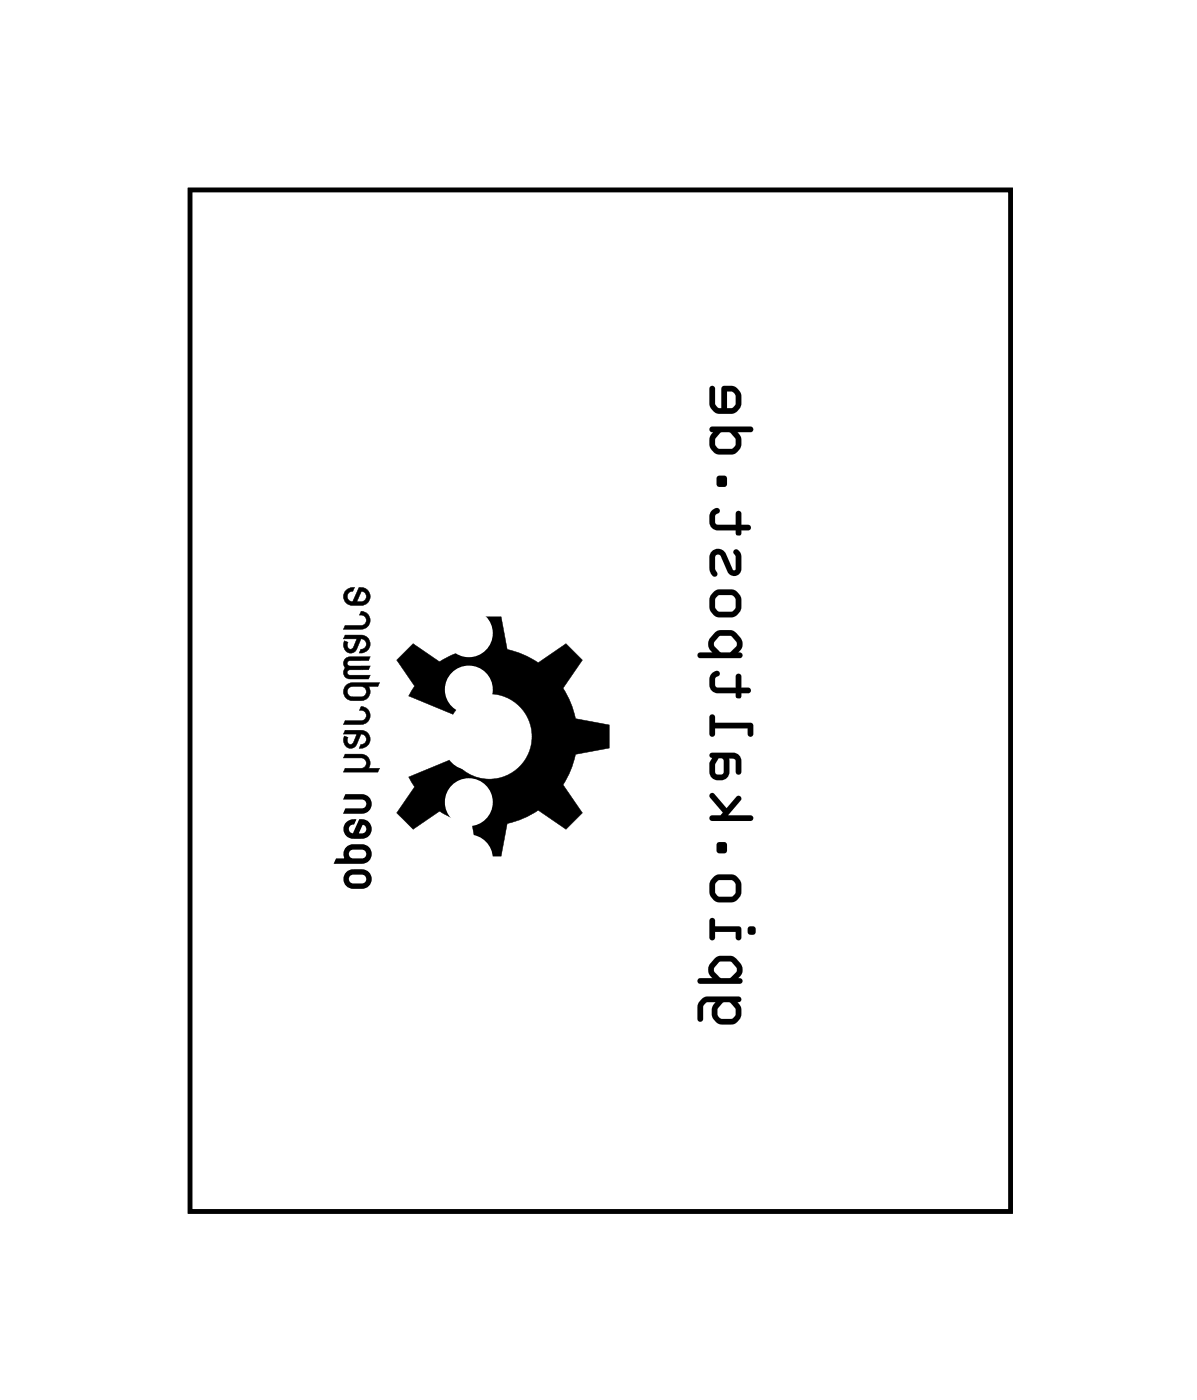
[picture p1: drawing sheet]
<svg xmlns="http://www.w3.org/2000/svg" width="54mm" height="63mm" viewBox="0 0 54 63" stroke-linecap="round" stroke-linejoin="round" font-family="sans-serif">
<path d="M8.6 8.6h37v46h-37z" fill="none" stroke="#000" stroke-width=".2"/>
<path d="M8.6 8.6h37v46h-37z" fill="none" stroke="#000" stroke-width=".05"/>
<g fill="#000">
<path d="M15.6 34h.7a.41 .41 0 0 1 .3 .7h.5l-.1 .1h-1.5l.1-.1h.7a.23 .23 0 0 0 .2-.3 .23 .23 0 0 0-.2-.2h-.8zM15.6 32.5h.7a.24 .24 0 0 0 .2-.3 .24 .24 0 0 0-.3-.2l.1-.1a.41 .41 0 0 1 .4 .4 .41 .41 0 0 1-.4 .4h-.8zM15.6 28.2h.7a.24 .24 0 0 0 .2-.3 .24 .24 0 0 0-.3-.2l.1-.1a.41 .41 0 0 1 .4 .4 .41 .41 0 0 1-.4 .4h-.8zM15.6 29.7l.2-.1h.9l-.1 .2h-.8a.12 .12 0 0 0-.1 .1 .12 .12 0 0 0 .1 .1h.9l-.1 .2h-.8a.12 .12 0 0 0-.1 .1 .12 .12 0 0 0 .1 .2h.9l-.1 .1h-.8a.29 .29 0 0 1-.3-.2 .29 .29 0 0 1 .1-.3l-.1-.2zM15.6 32.9h.7a.41 .41 0 0 1 .4 .5 .41 .41 0 0 1-.5 .4l.1-.2a.23 .23 0 0 0 .2-.3 .23 .23 0 0 0-.2-.2l-.3 .6a.35 .35 0 0 1-.5-.1 .35 .35 0 0 1 0-.4l.2 .1v.2l.1 .1 .1-.1 .2-.4h-.6zM15.6 28.6h.7a.41 .41 0 0 1 .4 .5 .41 .41 0 0 1-.5 .4l.1-.2a.23 .23 0 0 0 .2-.2 .23 .23 0 0 0-.2-.3l-.3 .6a.35 .35 0 0 1-.5-.1 .35 .35 0 0 1 0-.4l.2 .1v.2l.1 .1 .1-.1 .2-.4h-.6zM15.6 35.9h.7a.41 .41 0 0 1 .4 .4 .41 .41 0 0 1-.4 .4h-.8l.1-.2h.7a.23 .23 0 0 0 .3-.2 .23 .23 0 0 0-.3-.3h-.8zM17.9 29.8l.7-.8 1.2 .9 .7-.4 .8-.2 .3-1.5h1l.3 1.5 .7 .2 .7 .4 1.2-.9 .8 .8-.9 1.2 .3 .7 .2 .7 1.6 .3v1l-1.6 .3-.2 .7-.3 .7 .9 1.3-.8 .7-1.2-.9-.7 .4-.7 .2-.3 1.5h-1l-.3-1.4-.8-.2-.7-.4-1.2 .8-.7-.7 .8-1.2-.3-.5 2-.8a1.92 1.92 0 0 0 2.9 .5 1.92 1.92 0 0 0 0-2.9 1.92 1.92 0 0 0-2.9 .4l-2-.8 .3-.5z"/>
<path d="M15.6 34l-.1 .2h.8a.24 .24 0 0 1 .2 .1 .24 .24 0 0 1-.1 .3h-.8l-.1 .2h1.5l.1-.2-.5 .1a.4 .4 0 0 0 0-.6l-.3-.1zM15.6 34h.7a.4 .4 0 0 1 .3 .2 .4 .4 0 0 1 0 .5h.5l-.1 .1h-1.5l.1-.1h.7a.24 .24 0 0 0 .2-.2 .24 .24 0 0 0-.1-.2l-.1-.1h-.8z"/>
<path d="M15.6 32.5l-.1 .2h.8l.3-.1a.4 .4 0 0 0 0-.6l-.3-.1-.1 .1 .3 .2v.2l-.1 .1zM15.6 32.5h.7a.24 .24 0 0 0 .2-.3 .24 .24 0 0 0-.3-.2l.1-.1a.4 .4 0 0 1 .4 .4 .4 .4 0 0 1-.4 .4h-.8z"/>
<path d="M15.6 28.2l-.1 .2h.8a.41 .41 0 0 0 .4-.4 .41 .41 0 0 0-.4-.4l-.1 .2 .1-.1a.24 .24 0 0 1 .2 .2 .24 .24 0 0 1 0 .2zM15.6 28.2h.7a.24 .24 0 0 0 .2-.1 .24 .24 0 0 0 0-.3l-.3-.1 .1-.1 .3 .1a.42 .42 0 0 1 0 .6l-.3 .1h-.8z"/>
<path d="M15.6 26.6a.4 .4 0 0 0-.1 .5 .4 .4 0 0 0 .4 .2h.4a.41 .41 0 0 0 .4-.5 .41 .41 0 0 0-.5-.3l-.3 .6a.23 .23 0 0 1-.2-.2 .23 .23 0 0 1 .2-.2l.1-.2zM16.3 26.7a.23 .23 0 0 1 .2 .2 .23 .23 0 0 1-.2 .2h-.2z"/>
<path d="M15.6 26.6a.41 .41 0 0 0-.1 .5 .41 .41 0 0 0 .4 .2h.4l.3-.1a.4 .4 0 0 0 0-.6l-.4-.1-.3 .6h-.2v-.2l.3-.4zM15.6 26.6l.4-.1-.1 .2a.24 .24 0 0 0-.3 .2 .24 .24 0 0 0 .3 .2l.3-.6a.4 .4 0 0 1 .5 .3 .4 .4 0 0 1-.4 .5h-.4a.39 .39 0 0 1-.4-.2 .39 .39 0 0 1 .1-.5zM16.3 26.7h.2a.23 .23 0 0 1 0 .3 .23 .23 0 0 1-.2 .1h-.2zM16.3 26.7l-.2 .4h.4a.24 .24 0 0 0 0-.3 .24 .24 0 0 0-.2-.1z"/>
<path d="M15.6 29.7l-.1 .2 .1 .2a.3 .3 0 0 0-.1 .4 .3 .3 0 0 0 .3 .1h.8l.1-.2-.9 .1-.1-.2 .1-.1h.8l.1-.2h-.9l-.1-.1 .1-.1h.8l.1-.2h-.9zM15.6 29.7l.2-.1h.9l-.1 .2h-.8l-.2 .1 .2 .2 .9-.1-.1 .2h-.8a.13 .13 0 0 0-.2 .1 .14 .14 0 0 0 .2 .2h.9l-.1 .1h-.8l-.2-.1-.1-.2 .1-.2-.1-.2z"/>
<path d="M15.6 32.9l-.1 .2h.6l-.2 .4-.1 .1-.1-.1v-.2l-.2-.1a.35 .35 0 0 0 .1 .5 .35 .35 0 0 0 .5-.1l.2-.5a.24 .24 0 0 1 .2 .2 .24 .24 0 0 1 0 .2l-.2 .1-.1 .2a.43 .43 0 0 0 .4-.2 .43 .43 0 0 0 0-.6l-.3-.1zM15.6 32.9h.7l.3 .2a.41 .41 0 0 1 0 .5l-.4 .2 .1-.2a.24 .24 0 0 0 .2-.3 .24 .24 0 0 0-.2-.2l-.2 .4-.3 .2h-.2l-.1-.2v-.3l.2 .1a.18 .18 0 0 0 0 .2 .18 .18 0 0 0 .2 .1l.2-.5h-.6z"/>
<path d="M15.6 28.6l-.1 .2h.6l-.2 .4a.17 .17 0 0 1-.2 0 .17 .17 0 0 1 0-.2l-.2-.1a.35 .35 0 0 0 .1 .5 .35 .35 0 0 0 .5-.1l.2-.5a.23 .23 0 0 1 .2 .2 .23 .23 0 0 1-.2 .3l-.1 .2 .4-.2a.39 .39 0 0 0 0-.5l-.3-.2zM15.6 28.6l.7 .1a.4 .4 0 0 1 .4 .4 .4 .4 0 0 1-.5 .3l.1-.1 .2-.2v-.2l-.2-.1-.3 .6h-.3l-.2-.2v-.3l.2 .1v.2l.1 .1 .2-.1 .1-.4h-.6z"/>
<path d="M15.6 39.4a.69 .69 0 0 1 1.1 .3 .4 .4 0 0 1-.4 .4h-.4a.41 .41 0 0 1-.4-.3 .41 .41 0 0 1 .1-.4zM15.8 39.5l-.1 .2 .1 .2h.5a.23 .23 0 0 0 .3-.2 .23 .23 0 0 0-.3-.3z"/>
<path d="M15.6 38.2a.69 .69 0 0 1 1.1 .3 .41 .41 0 0 1-.4 .4h-1.2l.1-.1h.4a.41 .41 0 0 1 0-.6zM15.8 38.4l-.1 .2 .1 .1 .5 .1a.23 .23 0 0 0 .3-.3 .23 .23 0 0 0-.3-.2z"/>
<path d="M15.6 37.1l.4-.1-.1 .2a.23 .23 0 0 0-.2 .2 .23 .23 0 0 0 .2 .2l.3-.6a.41 .41 0 0 1 .5 .3 .41 .41 0 0 1-.4 .5h-.4a.4 .4 0 0 1-.3-.2 .4 .4 0 0 1 0-.5zM16.3 37.2l-.2 .4h.2a.23 .23 0 0 0 .3-.2 .23 .23 0 0 0-.3-.2z"/>
<path d="M15.6 30.9a.41 .41 0 0 0-.1 .5 .41 .41 0 0 0 .4 .2h.4a.41 .41 0 0 0 .3-.6h.4l.1-.2h-1.2zM15.7 31h.6a.23 .23 0 0 1 .2 .2 .23 .23 0 0 1-.2 .2h-.5l-.1-.1z"/>
<path d="M15.6 30.9a.42 .42 0 0 0-.1 .5 .42 .42 0 0 0 .4 .2h.4l.3-.1a.4 .4 0 0 0 0-.5h.4l.1-.2h-1.2zM15.6 30.9l.3-.1h1.2l-.1 .2h-.4a.39 .39 0 0 1-.3 .6h-.4l-.3-.1a.42 .42 0 0 1 0-.6zM15.7 31h.6a.24 .24 0 0 1 .2 .1 .24 .24 0 0 1 0 .3h-.7l-.1-.1zM15.7 31a.24 .24 0 0 0 0 .3 .24 .24 0 0 0 .2 .1h.4a.23 .23 0 0 0 .2-.1 .23 .23 0 0 0 0-.3h-.2z"/>
<path d="M17.9 29.8l.7-.8 1.2 .9 .7-.4 .8-.2 .3-1.5h1l.3 1.5 .7 .2 .7 .4 1.2-.9 .8 .8-.9 1.2 .3 .7 .2 .7 1.6 .3v1l-1.6 .3-.2 .7-.3 .7 .9 1.3-.8 .7-1.2-.9-.7 .4-.7 .2-.3 1.5h-1l-.3-1.4-.8-.3-.7-.3-1.2 .8-.7-.7 .8-1.2-.3-.5 2-.8a1.93 1.93 0 0 0 2.9 .5 1.93 1.93 0 0 0 0-2.9 1.93 1.93 0 0 0-2.9 .4l-2-.8 .3-.5zM17.9 29.8l.8 1.1-.3 .5 2 .8a1.92 1.92 0 0 1 2.9-.4 1.92 1.92 0 0 1 0 2.9 1.92 1.92 0 0 1-2.9-.5l-2 .8 .3 .5-.8 1.2 .7 .7 1.2-.8 .7 .4 .8 .2 .2 1.4h1.1l.3-1.5 .7-.2 .7-.4 1.2 .9 .8-.7-.9-1.3 .3-.7 .2-.7 1.6-.2v-1.1l-1.6-.3-.2-.7-.3-.7 .9-1.2-.8-.8-1.2 .9-.7-.4-.7-.2-.3-1.5h-1.1l-.2 1.5-.8 .2-.7 .4-1.2-.9z"/>
<path d="M31.6 45.1l-.1 .2-.1 .7a.13 .13 0 0 0 .2 .1 .13 .13 0 0 0 .1-.1v-.7l.2-.1h.4l-.2 .3v.4l.2 .2 .3 .1h.5l.2-.2 .1-.3v-.3l-.1-.2a.13 .13 0 0 0 .1-.1 .13 .13 0 0 0-.1-.2h-1.4zM32.6 45.2h.3l.2 .3 .1 .3-.2 .1-.4 .1-.2-.2v-.3zM32.2 43.2l-.2 .3a.46 .46 0 0 0 .1 .6h-.5a.13 .13 0 0 0-.2 .1 .14 .14 0 0 0 .2 .2h1.8a.14 .14 0 0 0 .1-.2 .14 .14 0 0 0-.2-.1l.1-.1a.61 .61 0 0 0-.5-.9h-.4zM32.4 43.4h.6l.2 .3v.1l-.3 .3h-.4l-.3-.3zM32 41.4v.9a.13 .13 0 0 0 .1 .1 .13 .13 0 0 0 .1-.1v-.3h1v.3a.13 .13 0 0 0 .1 .1 .13 .13 0 0 0 .1-.1v-.4v-.1h-1.2v-.3zM33.7 42a.2 .2 0 0 0 .4 0 .2 .2 0 0 0-.4 0zM32.2 39.6l-.2 .3v.4l.2 .3a1.05 1.05 0 0 0 .9 .1l.2-.2a.64 .64 0 0 0 .1-.6l-.1-.3a1.02 1.02 0 0 0-.9-.2zM32.4 39.7h.6l.2 .2-.1 .4-.1 .1h-.6l-.2-.2v-.3zM32.3 38v.5h.4v-.5zM32 35.8v.2l.6 .7-.1 .1h-.4a.13 .13 0 0 0-.1 .1 .13 .13 0 0 0 .1 .1h1.7a.13 .13 0 0 0 .2-.1 .13 .13 0 0 0-.2-.1h-1l.6-.7a.13 .13 0 0 0 0-.2 .13 .13 0 0 0-.2 0l-.4 .6-.6-.7zM32 34v.1l.1 .1-.1 .2v.4a.46 .46 0 0 0 .4 .4 .46 .46 0 0 0 .5-.4v-.6l.3 .1v.5a.13 .13 0 0 0 .1 .1 .13 .13 0 0 0 .1-.1v-.5a.38 .38 0 0 0-.3-.3zM32.4 34.2h.2v.1v.6h-.1h-.2l-.1-.1v-.3zM32 32.3v.8a.13 .13 0 0 0 .1 .1 .13 .13 0 0 0 .1-.1v-.2h1.5v.2a.13 .13 0 0 0 .1 .1 .13 .13 0 0 0 .2-.1l-.1-.5h-1.7v-.3zM32.1 30.4l-.1 .2a.47 .47 0 0 0 .4 .7h.8v.1l.1 .1 .1-.1v-.1h.3a.14 .14 0 0 0 .2-.2 .13 .13 0 0 0-.2-.1h-.3v-.5a.13 .13 0 0 0-.1-.1 .13 .13 0 0 0-.1 .1v.5h-.9l-.1-.1 .1-.4a.14 .14 0 0 0 .2-.1 .14 .14 0 0 0-.2-.1zM32.2 28.6l-.2 .2a.46 .46 0 0 0 .1 .6h-.5a.14 .14 0 0 0-.2 .2 .13 .13 0 0 0 .2 .1h1.8a.14 .14 0 0 0 .1-.2 .14 .14 0 0 0-.2-.1l.1-.1a.61 .61 0 0 0-.5-.9h-.4zM32.4 28.7h.6l.2 .3v.1l-.3 .3h-.4l-.3-.3zM32.2 26.7l-.2 .4v.4l.2 .2a1.05 1.05 0 0 0 .9 .1l.2-.1a.64 .64 0 0 0 .1-.7l-.1-.3a1.02 1.02 0 0 0-.9-.1zM32.4 26.9h.6l.2 .2-.1 .4-.1 .1h-.6l-.2-.2v-.4zM32.1 24.9a1.02 1.02 0 0 0 .1 1.1 .18 .18 0 0 0 .1-.1 .18 .18 0 0 0-.1-.2l.1-.6 .1-.1 .1 .1 .3 .7a.33 .33 0 0 0 .4 .2 .33 .33 0 0 0 .2-.3v-.6l-.1-.3a.14 .14 0 0 0-.2 .1 .14 .14 0 0 0 .1 .2v.6h-.1l-.5-.9h-.2zM32.1 23l-.1 .3a.47 .47 0 0 0 .4 .6h.8v.2l.1 .1 .1-.1v-.2h.3a.13 .13 0 0 0 .2-.1 .13 .13 0 0 0-.2-.1h-.3v-.5a.13 .13 0 0 0-.1-.2 .13 .13 0 0 0-.1 .2v.5h-.9l-.1-.2 .1-.3a.14 .14 0 0 0 .2-.2 .14 .14 0 0 0-.2-.1zM32.3 21.5v.4h.4v-.4zM32 19.3v.1l.2 .1-.2 .3v.3l.2 .3a1.07 1.07 0 0 0 .9 .1 .6 .6 0 0 0 .3-.8l-.1-.2h.5a.13 .13 0 0 0 .2-.1 .14 .14 0 0 0-.2-.2zM32.5 19.5h.5l.2 .3v.3l-.1 .1h-.8v-.1v-.3zM32 17.4v.8l.2 .3a1.05 1.05 0 0 0 .9 .2l.2-.2a.63 .63 0 0 0 .1-.6l-.1-.3a.68 .68 0 0 0-.7-.2l-.1 1h-.1l-.1-.2-.1-.7zM32.8 17.7h.2l.2 .1v.4l-.2 .2h-.2z"/>
<path d="M31.6 45.1l-.1 .2v.7a.13 .13 0 0 0 .1 .1 .13 .13 0 0 0 .1-.1v-.7l.2-.1h.4l-.2 .3v.4l.2 .2 .3 .1h.5l.2-.2 .1-.3v-.3l-.1-.2a.13 .13 0 0 0 .1-.1 .13 .13 0 0 0-.1-.2h-1.4zM31.6 45.1l.3-.2h1.4a.13 .13 0 0 1 .1 .2 .13 .13 0 0 1-.1 .1l.1 .2v.3l-.1 .3-.2 .2h-.5l-.3-.1-.2-.2v-.4l.2-.3h-.4l-.2 .1v.7a.13 .13 0 0 1-.1 .1 .13 .13 0 0 1-.2-.1l.1-.7zM32.6 45.2h.3l.2 .3 .1 .3-.2 .1-.4 .1-.2-.2v-.3zM32.6 45.3l-.2 .2v.3l.2 .2 .4-.1 .2-.1-.1-.3-.2-.3zM32.2 43.2l-.2 .3a.46 .46 0 0 0 .1 .6h-.5a.13 .13 0 0 0-.1 .1 .13 .13 0 0 0 .1 .2h1.8a.13 .13 0 0 0 .1-.2 .13 .13 0 0 0-.2-.1l.1-.1a.46 .46 0 0 0-.1-.6l-.3-.3h-.5zM32.2 43.2l.3-.1h.4a.58 .58 0 0 1 .5 .3 .58 .58 0 0 1 0 .7h-.1a.14 .14 0 0 1 .2 .1 .14 .14 0 0 1-.1 .2h-1.8a.14 .14 0 0 1-.2-.2 .13 .13 0 0 1 .2-.1h.5a.46 .46 0 0 1-.1-.6zM32.4 43.4h.6l.2 .3v.1l-.3 .3h-.4l-.3-.3zM32.4 43.4l-.2 .4 .3 .3h.4l.3-.3v-.1l-.2-.3zM32 41.4v.9a.13 .13 0 0 0 .1 .1 .13 .13 0 0 0 .1-.1v-.3h1v.3a.13 .13 0 0 0 .1 .1 .13 .13 0 0 0 .1-.1l-.1-.5h-1.1v-.3zM32 41.4l.2 .1v.3h1.2v.1v.4a.13 .13 0 0 1-.1 .1 .13 .13 0 0 1-.1-.1v-.3h-1v.3a.13 .13 0 0 1-.1 .1 .13 .13 0 0 1-.1-.1zM33.7 42a.2 .2 0 0 0 .4 0 .2 .2 0 0 0-.4 0zM33.7 42a.2 .2 0 0 1 .4 0 .2 .2 0 0 1-.4 0zM32.2 39.6l-.2 .3v.4l.2 .3a1.05 1.05 0 0 0 .9 .1l.2-.2a.64 .64 0 0 0 .1-.6l-.1-.3a1.02 1.02 0 0 0-.9-.2zM32.2 39.6l.2-.2a1.02 1.02 0 0 1 .9 .2l.1 .2v.6l-.3 .3a1.05 1.05 0 0 1-.9-.1l-.2-.3v-.4zM32.4 39.7h.6l.2 .2-.1 .4-.1 .1h-.6l-.2-.2v-.3zM32.4 39.7l-.2 .2v.3l.2 .2h.6l.1-.1 .1-.4-.2-.2zM32.3 38v.5h.4v-.5zM32.3 38h.4v.5h-.4zM32 35.8v.2l.6 .7-.1 .1h-.4a.13 .13 0 0 0-.1 .1 .13 .13 0 0 0 .1 .1h1.7a.13 .13 0 0 0 .2-.1 .13 .13 0 0 0-.2-.1h-1l.6-.7a.13 .13 0 0 0 0-.2 .13 .13 0 0 0-.2 0l-.4 .6-.6-.7zM32 35.8h.2l.6 .7 .4-.6a.13 .13 0 0 1 .2 0 .13 .13 0 0 1 0 .2l-.6 .7h1a.13 .13 0 0 1 .2 .1 .13 .13 0 0 1-.2 .1h-1.7a.13 .13 0 0 1-.1-.1 .13 .13 0 0 1 .1-.1h.4l.1-.1-.6-.7zM32 34v.1l.1 .1-.1 .2v.4a.46 .46 0 0 0 .4 .4 .46 .46 0 0 0 .5-.4v-.6l.3 .1v.5a.13 .13 0 0 0 .1 .1 .13 .13 0 0 0 .1-.1v-.5a.38 .38 0 0 0-.3-.3zM32 34l1.1-.1a.38 .38 0 0 1 .3 .4v.5a.13 .13 0 0 1-.1 .1 .13 .13 0 0 1-.1-.1v-.5l-.3-.1v.6a.46 .46 0 0 1-.5 .4 .46 .46 0 0 1-.4-.4v-.4l.1-.2-.1-.1zM32.4 34.2h.2v.1v.6h-.1h-.2l-.1-.1v-.3zM32.4 34.2l-.2 .3v.3l.1 .1h.2l.1-.1v-.5v-.1zM32 32.3v.8a.13 .13 0 0 0 .1 .1 .13 .13 0 0 0 .1-.1v-.2h1.5v.2a.13 .13 0 0 0 .1 .1 .13 .13 0 0 0 .2-.1l-.1-.5h-1.7v-.3zM32 32.3h.2v.3h1.7l.1 .1v.4a.13 .13 0 0 1-.2 .1 .13 .13 0 0 1-.1-.1v-.2h-1.5v.2a.13 .13 0 0 1-.1 .1 .13 .13 0 0 1-.1-.1zM32.1 30.4l-.1 .2a.47 .47 0 0 0 .4 .7h.8v.2h.1l.1-.1v-.1h.3a.14 .14 0 0 0 .2-.2 .13 .13 0 0 0-.2-.1h-.3v-.5a.13 .13 0 0 0-.1-.1 .13 .13 0 0 0-.1 .1v.5h-.9l-.1-.1 .1-.4a.14 .14 0 0 0 .2-.1 .14 .14 0 0 0-.2-.1zM32.1 30.4l.2-.1a.15 .15 0 0 1 .2 .1 .15 .15 0 0 1-.2 .2l-.1 .3 .1 .1h.9v-.5a.13 .13 0 0 1 .1-.1 .13 .13 0 0 1 .1 .1v.5h.3a.13 .13 0 0 1 .2 .1 .14 .14 0 0 1-.2 .2h-.3v.1l-.1 .1-.1-.1v-.1h-.8a.52 .52 0 0 1-.3-.9zM32.2 28.6l-.2 .2a.46 .46 0 0 0 .1 .6h-.5a.13 .13 0 0 0-.1 .2 .13 .13 0 0 0 .1 .1h1.8a.13 .13 0 0 0 .1-.2 .13 .13 0 0 0-.2-.1l.1-.1a.46 .46 0 0 0-.1-.6l-.3-.3h-.5zM32.2 28.6l.3-.2h.4a.58 .58 0 0 1 .5 .4 .58 .58 0 0 1 0 .6h-.1a.14 .14 0 0 1 .2 .1 .14 .14 0 0 1-.1 .2h-1.8a.13 .13 0 0 1-.2-.1 .14 .14 0 0 1 .2-.2h.5a.46 .46 0 0 1-.1-.6zM32.4 28.7h.6l.2 .3v.1l-.3 .3h-.4l-.3-.3zM32.4 28.7l-.2 .4 .3 .3h.4l.3-.3v-.1l-.2-.3zM32.2 26.7l-.2 .4v.4l.2 .2a1.05 1.05 0 0 0 .9 .1l.2-.1a.64 .64 0 0 0 .1-.7l-.1-.3a1.02 1.02 0 0 0-.9-.1zM32.2 26.7l.2-.1a1.02 1.02 0 0 1 .9 .1l.1 .3v.5l-.3 .3a1.05 1.05 0 0 1-.9-.1l-.2-.2v-.4zM32.4 26.9h.6l.2 .2-.1 .4-.1 .1h-.6l-.2-.2v-.4zM32.4 26.9l-.2 .1v.4l.2 .2h.6l.1-.1 .1-.4-.2-.2zM32.1 24.9a1.02 1.02 0 0 0 .1 1.1 .15 .15 0 0 0 .2-.1 .15 .15 0 0 0-.1-.2l-.1-.6 .2-.1 .1 .1 .3 .7a.33 .33 0 0 0 .4 .2 .33 .33 0 0 0 .2-.3v-.6l-.1-.3a.14 .14 0 0 0-.2 .1 .14 .14 0 0 0 .1 .2v.6h-.1l-.4-.7a.39 .39 0 0 0-.6-.1zM32.1 24.9l.3-.1h.2l.5 .9h.1v-.6a.17 .17 0 0 1-.1-.2 .17 .17 0 0 1 .1-.1h.1a.97 .97 0 0 1 0 1.1l-.2 .1-.2-.1-.4-.8-.1-.1-.2 .1 .1 .6a.15 .15 0 0 1 0 .2 .15 .15 0 0 1-.2 .1 1.1 1.1 0 0 1 0-1.1zM32.1 23l-.1 .3a.47 .47 0 0 0 .4 .6h.8v.2l.1 .1 .1-.1v-.2h.3a.13 .13 0 0 0 .2-.1 .13 .13 0 0 0-.2-.1h-.3v-.5a.13 .13 0 0 0-.1-.2 .13 .13 0 0 0-.1 .2v.5h-.9l-.1-.2 .1-.3a.14 .14 0 0 0 .2-.2 .14 .14 0 0 0-.2-.1zM32.1 23l.2-.1a.15 .15 0 0 1 .2 .2 .15 .15 0 0 1-.2 .1l-.1 .3 .1 .2h.9v-.5a.13 .13 0 0 1 .1-.2 .13 .13 0 0 1 .1 .2v.5h.3a.13 .13 0 0 1 .2 .1 .13 .13 0 0 1-.2 .1h-.3v.2l-.1 .1-.1-.1v-.2h-.8a.52 .52 0 0 1-.3-.9zM32.3 21.5v.4h.4v-.4zM32.3 21.5h.4v.4h-.4zM32 19.3a.13 .13 0 0 0 0 .1 .13 .13 0 0 0 .2 .1l-.2 .3v.4l.2 .2a1.07 1.07 0 0 0 .9 .1l.3-.3v-.4l-.1-.3h.5a.13 .13 0 0 0 .2-.1 .14 .14 0 0 0-.2-.2zM32 19.3l1.8-.1a.14 .14 0 0 1 .2 .2 .13 .13 0 0 1-.2 .1h-.5l.1 .3v.4l-.3 .3a1.07 1.07 0 0 1-.9-.1l-.2-.2v-.4l.2-.3a.13 .13 0 0 1-.2-.1 .13 .13 0 0 1 0-.1zM32.5 19.5h.5l.2 .3v.3l-.1 .1h-.8l-.1-.4zM32.5 19.5l-.2 .3v.3v.1h.8l.1-.1v-.3l-.2-.3zM32 17.4v.8l.2 .3a1.05 1.05 0 0 0 .9 .2l.2-.2a.63 .63 0 0 0 .1-.6l-.1-.3a.68 .68 0 0 0-.7-.2l-.1 1h-.1l-.1-.2-.1-.7zM32 17.4l.2 .1 .1 .7 .1 .2h.1l.1-1h.4l.3 .2 .1 .2v.5l-.3 .4a1.05 1.05 0 0 1-.9-.2l-.2-.3zM32.8 17.7h.2l.2 .1v.4l-.2 .2h-.2zM32.8 17.7v.7h.2l.2-.2v-.4l-.2-.1z"/>
</g>
<path d="M15.6 35.9h.7a.41 .41 0 0 1 .4 .4 .41 .41 0 0 1-.4 .4h-.8l.1-.2h.7a.23 .23 0 0 0 .3-.2 .23 .23 0 0 0-.3-.3h-.8zM15.6 37.1l.4-.1-.1 .2a.23 .23 0 0 0-.2 .2 .23 .23 0 0 0 .2 .2l.3-.6a.41 .41 0 0 1 .5 .3 .41 .41 0 0 1-.4 .5h-.4a.4 .4 0 0 1-.3-.2 .4 .4 0 0 1 0-.5zM15.6 39.4a.69 .69 0 0 1 1.1 .3 .4 .4 0 0 1-.4 .4h-.4a.41 .41 0 0 1-.4-.3 .41 .41 0 0 1 .1-.4zM15.6 38.2a.69 .69 0 0 1 1.1 .3 .41 .41 0 0 1-.4 .4h-1.2l.1-.1h.4a.41 .41 0 0 1 0-.6zM15.8 39.5l.5-.1a.23 .23 0 0 1 .3 .3 .23 .23 0 0 1-.3 .2h-.5l-.1-.2zM15.8 38.4l.5-.1a.23 .23 0 0 1 .3 .2 .23 .23 0 0 1-.3 .3l-.5-.1-.1-.1zM16.3 37.2a.23 .23 0 0 1 .3 .2 .23 .23 0 0 1-.3 .2h-.2z" fill="none" stroke="#000" stroke-width=".07"/>
<path d="M12.8 22.8h1.4v1.4h-1.4z" fill="#fff"/>
<path d="M12.8 22.8h1.4v1.4h-1.4z" fill="none" stroke="#fff" stroke-width=".76" stroke-linecap="butt"/>
<circle cx="13.5" cy="23.5" r=".7" fill="#fff"/>
<circle cx="13.5" cy="23.5" r=".7" fill="none" stroke="#fff" stroke-width=".76" stroke-linecap="butt"/>
<circle cx="21.1" cy="23.5" r=".7" fill="#fff"/>
<circle cx="21.1" cy="23.5" r=".7" fill="none" stroke="#fff" stroke-width=".76" stroke-linecap="butt"/>
<circle cx="13.5" cy="26" r=".7" fill="#fff"/>
<circle cx="13.5" cy="26" r=".7" fill="none" stroke="#fff" stroke-width=".76" stroke-linecap="butt"/>
<circle cx="21.1" cy="26" r=".7" fill="#fff"/>
<circle cx="21.1" cy="26" r=".7" fill="none" stroke="#fff" stroke-width=".76" stroke-linecap="butt"/>
<circle cx="13.5" cy="28.6" r=".7" fill="#fff"/>
<circle cx="13.5" cy="28.6" r=".7" fill="none" stroke="#fff" stroke-width=".76" stroke-linecap="butt"/>
<circle cx="21.1" cy="28.6" r=".7" fill="#fff"/>
<circle cx="21.1" cy="28.6" r=".7" fill="none" stroke="#fff" stroke-width=".76" stroke-linecap="butt"/>
<circle cx="13.5" cy="31.1" r=".7" fill="#fff"/>
<circle cx="13.5" cy="31.1" r=".7" fill="none" stroke="#fff" stroke-width=".76" stroke-linecap="butt"/>
<circle cx="21.1" cy="31.1" r=".7" fill="#fff"/>
<circle cx="21.1" cy="31.1" r=".7" fill="none" stroke="#fff" stroke-width=".76" stroke-linecap="butt"/>
<circle cx="13.5" cy="33.6" r=".7" fill="#fff"/>
<circle cx="13.5" cy="33.6" r=".7" fill="none" stroke="#fff" stroke-width=".76" stroke-linecap="butt"/>
<circle cx="21.1" cy="33.6" r=".7" fill="#fff"/>
<circle cx="21.1" cy="33.6" r=".7" fill="none" stroke="#fff" stroke-width=".76" stroke-linecap="butt"/>
<circle cx="13.5" cy="36.2" r=".7" fill="#fff"/>
<circle cx="13.5" cy="36.2" r=".7" fill="none" stroke="#fff" stroke-width=".76" stroke-linecap="butt"/>
<circle cx="21.1" cy="36.2" r=".7" fill="#fff"/>
<circle cx="21.1" cy="36.2" r=".7" fill="none" stroke="#fff" stroke-width=".76" stroke-linecap="butt"/>
<circle cx="13.5" cy="38.7" r=".7" fill="#fff"/>
<circle cx="13.5" cy="38.7" r=".7" fill="none" stroke="#fff" stroke-width=".76" stroke-linecap="butt"/>
<circle cx="21.1" cy="38.7" r=".7" fill="#fff"/>
<circle cx="21.1" cy="38.7" r=".7" fill="none" stroke="#fff" stroke-width=".76" stroke-linecap="butt"/>
<circle cx="13.5" cy="41.3" r=".7" fill="#fff"/>
<circle cx="13.5" cy="41.3" r=".7" fill="none" stroke="#fff" stroke-width=".76" stroke-linecap="butt"/>
<circle cx="21.1" cy="41.3" r=".7" fill="#fff"/>
<circle cx="21.1" cy="41.3" r=".7" fill="none" stroke="#fff" stroke-width=".76" stroke-linecap="butt"/>
<circle cx="23.7" cy="48.9" r=".74" fill="#fff"/>
<circle cx="23.7" cy="48.9" r=".74" fill="none" stroke="#fff" stroke-width=".76" stroke-linecap="butt"/>
<circle cx="23.7" cy="51.4" r=".74" fill="#fff"/>
<circle cx="23.7" cy="51.4" r=".74" fill="none" stroke="#fff" stroke-width=".76" stroke-linecap="butt"/>
<circle cx="18.6" cy="48.9" r=".74" fill="#fff"/>
<circle cx="18.6" cy="48.9" r=".74" fill="none" stroke="#fff" stroke-width=".76" stroke-linecap="butt"/>
<circle cx="18.6" cy="51.4" r=".74" fill="#fff"/>
<circle cx="18.6" cy="51.4" r=".74" fill="none" stroke="#fff" stroke-width=".76" stroke-linecap="butt"/>
<circle cx="13.5" cy="48.9" r=".74" fill="#fff"/>
<circle cx="13.5" cy="48.9" r=".74" fill="none" stroke="#fff" stroke-width=".76" stroke-linecap="butt"/>
<circle cx="13.5" cy="51.4" r=".74" fill="#fff"/>
<circle cx="13.5" cy="51.4" r=".74" fill="none" stroke="#fff" stroke-width=".76" stroke-linecap="butt"/>
<path d="M28.1 22.8h1.4v1.4h-1.4z" fill="#fff"/>
<path d="M28.1 22.8h1.4v1.4h-1.4z" fill="none" stroke="#fff" stroke-width=".76" stroke-linecap="butt"/>
<circle cx="28.8" cy="23.5" r=".7" fill="#fff"/>
<circle cx="28.8" cy="23.5" r=".7" fill="none" stroke="#fff" stroke-width=".76" stroke-linecap="butt"/>
<circle cx="36.4" cy="23.5" r=".7" fill="#fff"/>
<circle cx="36.4" cy="23.5" r=".7" fill="none" stroke="#fff" stroke-width=".76" stroke-linecap="butt"/>
<circle cx="28.8" cy="26" r=".7" fill="#fff"/>
<circle cx="28.8" cy="26" r=".7" fill="none" stroke="#fff" stroke-width=".76" stroke-linecap="butt"/>
<circle cx="36.4" cy="26" r=".7" fill="#fff"/>
<circle cx="36.4" cy="26" r=".7" fill="none" stroke="#fff" stroke-width=".76" stroke-linecap="butt"/>
<circle cx="28.8" cy="28.6" r=".7" fill="#fff"/>
<circle cx="28.8" cy="28.6" r=".7" fill="none" stroke="#fff" stroke-width=".76" stroke-linecap="butt"/>
<circle cx="36.4" cy="28.6" r=".7" fill="#fff"/>
<circle cx="36.4" cy="28.6" r=".7" fill="none" stroke="#fff" stroke-width=".76" stroke-linecap="butt"/>
<circle cx="28.8" cy="31.1" r=".7" fill="#fff"/>
<circle cx="28.8" cy="31.1" r=".7" fill="none" stroke="#fff" stroke-width=".76" stroke-linecap="butt"/>
<circle cx="36.4" cy="31.1" r=".7" fill="#fff"/>
<circle cx="36.4" cy="31.1" r=".7" fill="none" stroke="#fff" stroke-width=".76" stroke-linecap="butt"/>
<circle cx="28.8" cy="33.6" r=".7" fill="#fff"/>
<circle cx="28.8" cy="33.6" r=".7" fill="none" stroke="#fff" stroke-width=".76" stroke-linecap="butt"/>
<circle cx="36.4" cy="33.6" r=".7" fill="#fff"/>
<circle cx="36.4" cy="33.6" r=".7" fill="none" stroke="#fff" stroke-width=".76" stroke-linecap="butt"/>
<circle cx="28.8" cy="36.2" r=".7" fill="#fff"/>
<circle cx="28.8" cy="36.2" r=".7" fill="none" stroke="#fff" stroke-width=".76" stroke-linecap="butt"/>
<circle cx="36.4" cy="36.2" r=".7" fill="#fff"/>
<circle cx="36.4" cy="36.2" r=".7" fill="none" stroke="#fff" stroke-width=".76" stroke-linecap="butt"/>
<circle cx="28.8" cy="38.7" r=".7" fill="#fff"/>
<circle cx="28.8" cy="38.7" r=".7" fill="none" stroke="#fff" stroke-width=".76" stroke-linecap="butt"/>
<circle cx="36.4" cy="38.7" r=".7" fill="#fff"/>
<circle cx="36.4" cy="38.7" r=".7" fill="none" stroke="#fff" stroke-width=".76" stroke-linecap="butt"/>
<circle cx="28.8" cy="41.3" r=".7" fill="#fff"/>
<circle cx="28.8" cy="41.3" r=".7" fill="none" stroke="#fff" stroke-width=".76" stroke-linecap="butt"/>
<circle cx="36.4" cy="41.3" r=".7" fill="#fff"/>
<circle cx="36.4" cy="41.3" r=".7" fill="none" stroke="#fff" stroke-width=".76" stroke-linecap="butt"/>
<circle cx="28.8" cy="43.8" r=".7" fill="#fff"/>
<circle cx="28.8" cy="43.8" r=".7" fill="none" stroke="#fff" stroke-width=".76" stroke-linecap="butt"/>
<circle cx="36.4" cy="43.8" r=".7" fill="#fff"/>
<circle cx="36.4" cy="43.8" r=".7" fill="none" stroke="#fff" stroke-width=".76" stroke-linecap="butt"/>
<circle cx="28.8" cy="46.3" r=".7" fill="#fff"/>
<circle cx="28.8" cy="46.3" r=".7" fill="none" stroke="#fff" stroke-width=".76" stroke-linecap="butt"/>
<circle cx="36.4" cy="46.3" r=".7" fill="#fff"/>
<circle cx="36.4" cy="46.3" r=".7" fill="none" stroke="#fff" stroke-width=".76" stroke-linecap="butt"/>
<circle cx="26.2" cy="18.4" r=".7" fill="#fff"/>
<circle cx="26.2" cy="18.4" r=".7" fill="none" stroke="#fff" stroke-width=".76" stroke-linecap="butt"/>
<circle cx="36.4" cy="18.4" r=".7" fill="#fff"/>
<circle cx="36.4" cy="18.4" r=".7" fill="none" stroke="#fff" stroke-width=".76" stroke-linecap="butt"/>
<circle cx="21.1" cy="10.8" r=".74" fill="#fff"/>
<circle cx="21.1" cy="10.8" r=".74" fill="none" stroke="#fff" stroke-width=".76" stroke-linecap="butt"/>
<circle cx="18.6" cy="10.8" r=".74" fill="#fff"/>
<circle cx="18.6" cy="10.8" r=".74" fill="none" stroke="#fff" stroke-width=".76" stroke-linecap="butt"/>
<circle cx="36.4" cy="10.8" r=".74" fill="#fff"/>
<circle cx="36.4" cy="10.8" r=".74" fill="none" stroke="#fff" stroke-width=".76" stroke-linecap="butt"/>
<circle cx="33.8" cy="10.8" r=".74" fill="#fff"/>
<circle cx="33.8" cy="10.8" r=".74" fill="none" stroke="#fff" stroke-width=".76" stroke-linecap="butt"/>
<circle cx="31.3" cy="10.8" r=".74" fill="#fff"/>
<circle cx="31.3" cy="10.8" r=".74" fill="none" stroke="#fff" stroke-width=".76" stroke-linecap="butt"/>
<circle cx="28.8" cy="10.8" r=".74" fill="#fff"/>
<circle cx="28.8" cy="10.8" r=".74" fill="none" stroke="#fff" stroke-width=".76" stroke-linecap="butt"/>
<circle cx="26.2" cy="10.8" r=".74" fill="#fff"/>
<circle cx="26.2" cy="10.8" r=".74" fill="none" stroke="#fff" stroke-width=".76" stroke-linecap="butt"/>
<circle cx="36.4" cy="51.4" r=".74" fill="#fff"/>
<circle cx="36.4" cy="51.4" r=".74" fill="none" stroke="#fff" stroke-width=".76" stroke-linecap="butt"/>
<circle cx="33.8" cy="51.4" r=".74" fill="#fff"/>
<circle cx="33.8" cy="51.4" r=".74" fill="none" stroke="#fff" stroke-width=".76" stroke-linecap="butt"/>
<circle cx="31.3" cy="51.4" r=".74" fill="#fff"/>
<circle cx="31.3" cy="51.4" r=".74" fill="none" stroke="#fff" stroke-width=".76" stroke-linecap="butt"/>
<circle cx="38.9" cy="31.1" r=".7" fill="#fff"/>
<circle cx="38.9" cy="31.1" r=".7" fill="none" stroke="#fff" stroke-width=".76" stroke-linecap="butt"/>
<circle cx="38.9" cy="41.3" r=".7" fill="#fff"/>
<circle cx="38.9" cy="41.3" r=".7" fill="none" stroke="#fff" stroke-width=".76" stroke-linecap="butt"/>
<circle cx="41.5" cy="31.1" r=".7" fill="#fff"/>
<circle cx="41.5" cy="31.1" r=".7" fill="none" stroke="#fff" stroke-width=".76" stroke-linecap="butt"/>
<circle cx="41.5" cy="41.3" r=".7" fill="#fff"/>
<circle cx="41.5" cy="41.3" r=".7" fill="none" stroke="#fff" stroke-width=".76" stroke-linecap="butt"/>
<circle cx="41.5" cy="13.3" r=".6" fill="#fff"/>
<circle cx="41.5" cy="13.3" r=".6" fill="none" stroke="#fff" stroke-width=".65" stroke-linecap="butt"/>
<path d="M40.9 12.7h1.2v1.2h-1.2z" fill="#fff"/>
<path d="M40.9 12.7h1.2v1.2h-1.2z" fill="none" stroke="#fff" stroke-width=".65" stroke-linecap="butt"/>
<circle cx="41.5" cy="10.8" r=".6" fill="#fff"/>
<circle cx="41.5" cy="10.8" r=".6" fill="none" stroke="#fff" stroke-width=".65" stroke-linecap="butt"/>
<circle cx="41.5" cy="18.4" r=".6" fill="#fff"/>
<circle cx="41.5" cy="18.4" r=".6" fill="none" stroke="#fff" stroke-width=".65" stroke-linecap="butt"/>
<path d="M40.9 17.8h1.2v1.2h-1.2z" fill="#fff"/>
<path d="M40.9 17.8h1.2v1.2h-1.2z" fill="none" stroke="#fff" stroke-width=".65" stroke-linecap="butt"/>
<circle cx="41.5" cy="15.9" r=".6" fill="#fff"/>
<circle cx="41.5" cy="15.9" r=".6" fill="none" stroke="#fff" stroke-width=".65" stroke-linecap="butt"/>
<circle cx="21.7" cy="44.2" r=".35" fill="#fff"/>
<circle cx="21.7" cy="44.2" r=".35" fill="none" stroke="#fff" stroke-width=".55"/>
<circle cx="10.8" cy="10.8" r="1.6" fill="#fff"/>
<circle cx="10.8" cy="10.8" r="1.6" fill="none" stroke="#fff" stroke-width=".25"/>
<circle cx="43.3" cy="52.3" r="1.6" fill="#fff"/>
<circle cx="43.3" cy="52.3" r="1.6" fill="none" stroke="#fff" stroke-width=".25"/>
</svg>
